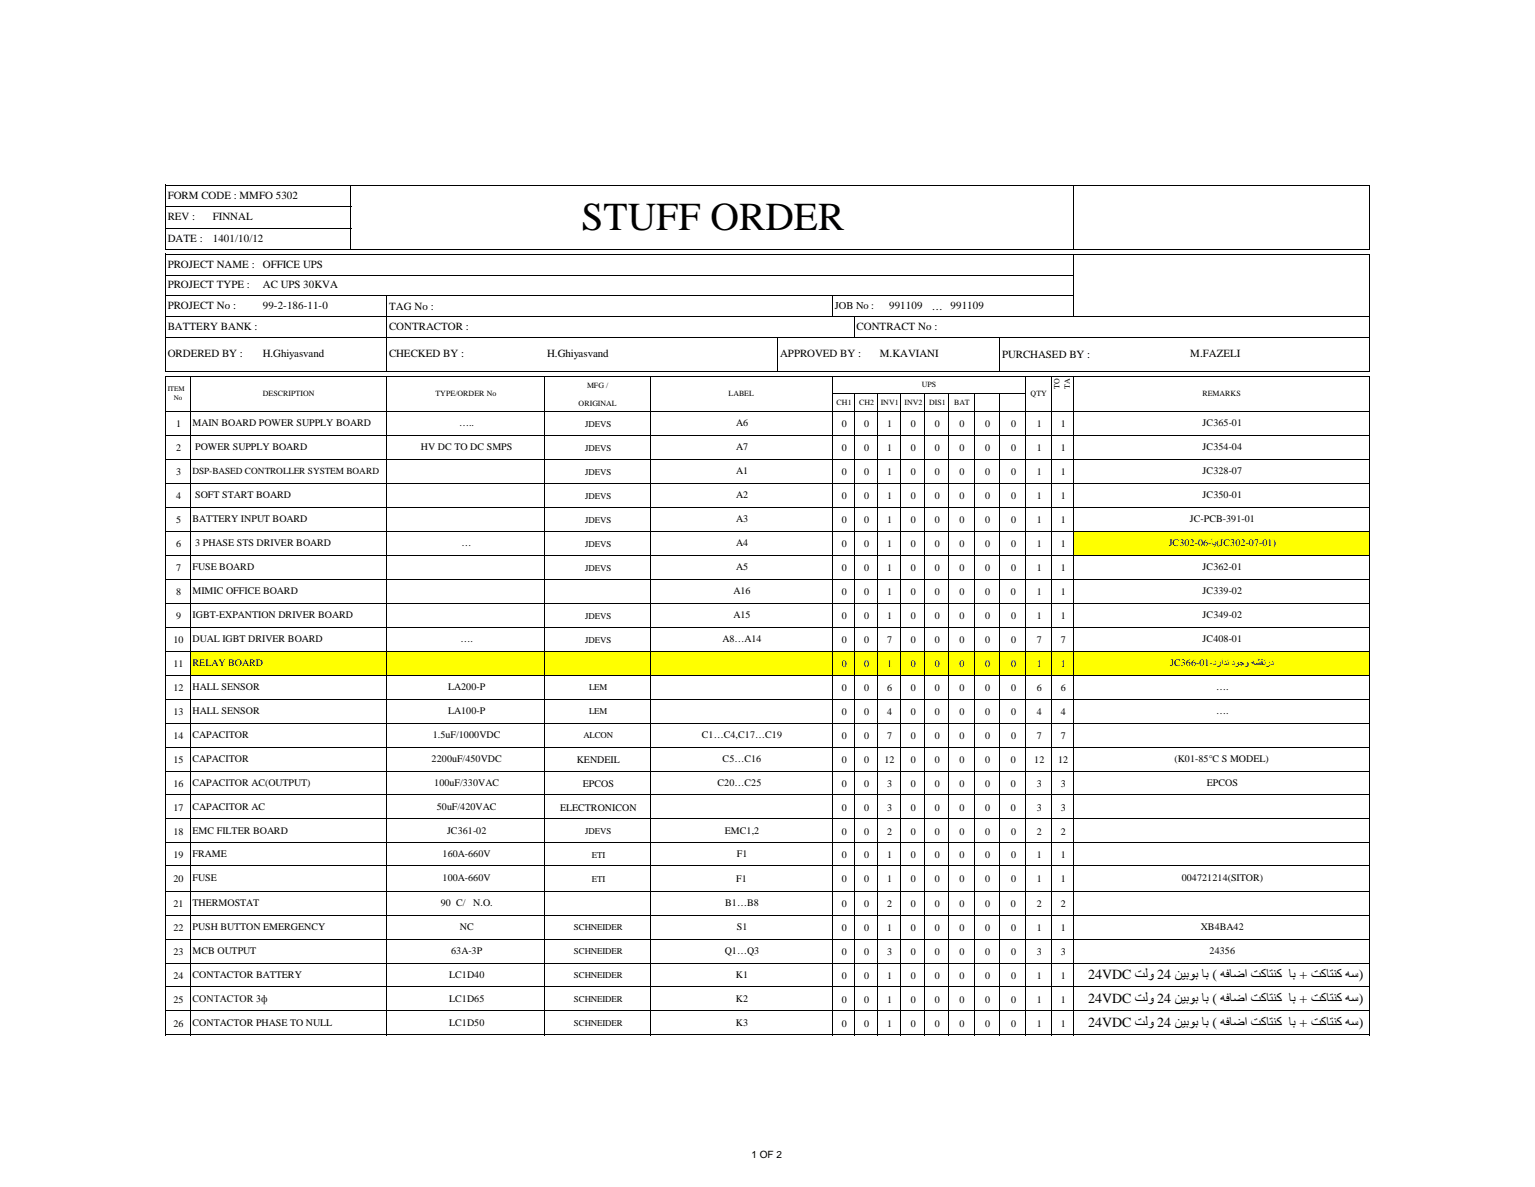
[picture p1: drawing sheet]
<svg xmlns="http://www.w3.org/2000/svg" width="279mm" height="216mm" viewBox="0 0 279 216" stroke-linecap="round" stroke-linejoin="round" font-family="sans-serif">
<defs><g id="words">
<text font-size="7.2" x="105.8" y="41.9">STUFF ORDER</text>
<g font-size="2.5">
<text x="198.1" y="178.1">24VDC تلو 24 نیبوب اب ) ھفاضا تکاتنک اب + تکاتنک ھس(</text>
<text x="198.1" y="182.4">24VDC تلو 24 نیبوب اب ) ھفاضا تکاتنک اب + تکاتنک ھس(</text>
<text x="198.1" y="186.8">24VDC تلو 24 نیبوب اب ) ھفاضا تکاتنک اب + تکاتنک ھس(</text>
</g>
<g font-size="2">
<text x="30.5" y="36.1">FORM CODE : MMFO 5302</text>
<text x="30.5" y="40">REV :</text>
<text x="38.7" y="40">FINNAL</text>
<text x="30.5" y="43.9">DATE :</text>
<text x="38.7" y="43.9">1401/10/12</text>
<text x="30.5" y="52.4">PROJECT TYPE :</text>
<text x="30.5" y="48.7">PROJECT NAME :</text>
<text x="47.8" y="52.4">AC UPS 30KVA</text>
<text x="47.8" y="48.7">OFFICE UPS</text>
<text x="30.5" y="60">BATTERY BANK :</text>
<text x="30.5" y="56.2">PROJECT No :</text>
<text x="47.8" y="56.2">99-2-186-11-0</text>
<text x="70.8" y="60">CONTRACTOR :</text>
<text x="70.8" y="56.4">TAG No :</text>
<text x="155.9" y="60">CONTRACT No :</text>
<text x="161.8" y="56.2">991109</text>
<text x="169.6" y="56.4">…</text>
<text x="173" y="56.2">991109</text>
<text x="30.5" y="65">ORDERED BY :</text>
<text x="47.8" y="65">H.Ghiyasvand</text>
<text x="70.8" y="65">CHECKED BY :</text>
<text x="99.6" y="65">H.Ghiyasvand</text>
<text x="142" y="65">APPROVED BY :</text>
<text x="160.1" y="65">M.KAVIANI</text>
<text x="182.4" y="65.1">PURCHASED BY :</text>
<text x="216.7" y="65">M.FAZELI</text>
</g>
<text font-size="1.9" x="151.9" y="56.2">JOB No :</text>
<g font-size="1.8">
<text x="32" y="77.7">1</text>
<text x="35.1" y="77.5">MAIN BOARD POWER SUPPLY BOARD</text>
<text x="83.6" y="77.5">…..</text>
<text x="134" y="77.5">A6</text>
<text x="153.2" y="77.7">0</text>
<text x="157.3" y="77.7">0</text>
<text x="161.5" y="77.7">1</text>
<text x="165.8" y="77.7">0</text>
<text x="170.2" y="77.7">0</text>
<text x="174.6" y="77.7">0</text>
<text x="179.3" y="77.7">0</text>
<text x="184" y="77.7">0</text>
<text x="188.7" y="77.7">1</text>
<text x="193.1" y="77.7">1</text>
<text x="218.9" y="77.5">JC365-01</text>
<text x="32" y="82.1">2</text>
<text x="35.5" y="81.9">POWER SUPPLY BOARD</text>
<text x="76.6" y="81.9">HV DC TO DC SMPS</text>
<text x="134" y="81.9">A7</text>
<text x="153.2" y="82.1">0</text>
<text x="157.3" y="82.1">0</text>
<text x="161.5" y="82.1">1</text>
<text x="165.8" y="82.1">0</text>
<text x="170.2" y="82.1">0</text>
<text x="174.6" y="82.1">0</text>
<text x="179.3" y="82.1">0</text>
<text x="184" y="82.1">0</text>
<text x="188.7" y="82.1">1</text>
<text x="193.1" y="82.1">1</text>
<text x="218.9" y="81.9">JC354-04</text>
<text x="32" y="86.4">3</text>
<text x="134" y="86.3">A1</text>
<text x="153.2" y="86.4">0</text>
<text x="157.3" y="86.4">0</text>
<text x="161.5" y="86.4">1</text>
<text x="165.8" y="86.4">0</text>
<text x="170.2" y="86.4">0</text>
<text x="174.6" y="86.4">0</text>
<text x="179.3" y="86.4">0</text>
<text x="184" y="86.4">0</text>
<text x="188.7" y="86.4">1</text>
<text x="193.1" y="86.4">1</text>
<text x="218.9" y="86.3">JC328-07</text>
<text x="32" y="90.8">4</text>
<text x="32" y="95.2">5</text>
<text x="35.1" y="95">BATTERY INPUT BOARD</text>
<text x="35.5" y="90.6">SOFT START BOARD</text>
<text x="134" y="90.6">A2</text>
<text x="134" y="95">A3</text>
<text x="153.2" y="95.2">0</text>
<text x="153.2" y="90.8">0</text>
<text x="157.3" y="95.2">0</text>
<text x="157.3" y="90.8">0</text>
<text x="161.5" y="95.2">1</text>
<text x="161.5" y="90.8">1</text>
<text x="165.8" y="95.2">0</text>
<text x="165.8" y="90.8">0</text>
<text x="170.2" y="95.2">0</text>
<text x="170.2" y="90.8">0</text>
<text x="174.6" y="95.2">0</text>
<text x="174.6" y="90.8">0</text>
<text x="179.3" y="95.2">0</text>
<text x="179.3" y="90.8">0</text>
<text x="184" y="95.2">0</text>
<text x="184" y="90.8">0</text>
<text x="188.7" y="95.2">1</text>
<text x="188.7" y="90.8">1</text>
<text x="193.1" y="95.2">1</text>
<text x="193.1" y="90.8">1</text>
<text x="216.6" y="95">JC-PCB-391-01</text>
<text x="218.9" y="90.6">JC350-01</text>
<text x="32" y="99.5">6</text>
<text x="35.5" y="99.3">3 PHASE STS DRIVER BOARD</text>
<text x="84" y="99.3">…</text>
<text x="134" y="99.3">A4</text>
<text x="153.2" y="99.5">0</text>
<text x="157.3" y="99.5">0</text>
<text x="161.5" y="99.5">1</text>
<text x="165.8" y="99.5">0</text>
<text x="170.2" y="99.5">0</text>
<text x="174.6" y="99.5">0</text>
<text x="179.3" y="99.5">0</text>
<text x="184" y="99.5">0</text>
<text x="188.7" y="99.5">1</text>
<text x="193.1" y="99.5">1</text>
<text x="212.7" y="99.3">JC302-06-ای)JC302-07-01)</text>
<text x="32" y="103.9">7</text>
<text x="35.1" y="103.7">FUSE BOARD</text>
<text x="134" y="103.7">A5</text>
<text x="153.2" y="103.9">0</text>
<text x="157.3" y="103.9">0</text>
<text x="161.5" y="103.9">1</text>
<text x="165.8" y="103.9">0</text>
<text x="170.2" y="103.9">0</text>
<text x="174.6" y="103.9">0</text>
<text x="179.3" y="103.9">0</text>
<text x="184" y="103.9">0</text>
<text x="188.7" y="103.9">1</text>
<text x="193.1" y="103.9">1</text>
<text x="218.9" y="103.7">JC362-01</text>
<text x="32" y="112.6">9</text>
<text x="32" y="108.2">8</text>
<text x="35.1" y="108.1">MIMIC OFFICE BOARD</text>
<text x="35.1" y="112.4">IGBT-EXPANTION DRIVER BOARD</text>
<text x="133.5" y="112.4">A15</text>
<text x="133.5" y="108.1">A16</text>
<text x="153.2" y="108.2">0</text>
<text x="153.2" y="112.6">0</text>
<text x="157.3" y="108.2">0</text>
<text x="157.3" y="112.6">0</text>
<text x="161.5" y="108.2">1</text>
<text x="161.5" y="112.6">1</text>
<text x="165.8" y="108.2">0</text>
<text x="165.8" y="112.6">0</text>
<text x="170.2" y="108.2">0</text>
<text x="170.2" y="112.6">0</text>
<text x="174.6" y="108.2">0</text>
<text x="174.6" y="112.6">0</text>
<text x="179.3" y="108.2">0</text>
<text x="179.3" y="112.6">0</text>
<text x="184" y="108.2">0</text>
<text x="184" y="112.6">0</text>
<text x="188.7" y="108.2">1</text>
<text x="188.7" y="112.6">1</text>
<text x="193.1" y="108.2">1</text>
<text x="193.1" y="112.6">1</text>
<text x="218.9" y="108.1">JC339-02</text>
<text x="218.9" y="112.4">JC349-02</text>
<text x="31.6" y="117">10</text>
<text x="35.1" y="116.8">DUAL IGBT DRIVER BOARD</text>
<text x="83.8" y="116.8">….</text>
<text x="131.5" y="116.8">A8…A14</text>
<text x="153.2" y="117">0</text>
<text x="157.3" y="117">0</text>
<text x="161.5" y="117">7</text>
<text x="165.8" y="117">0</text>
<text x="170.2" y="117">0</text>
<text x="174.6" y="117">0</text>
<text x="179.3" y="117">0</text>
<text x="184" y="117">0</text>
<text x="188.7" y="117">7</text>
<text x="193.1" y="117">7</text>
<text x="218.9" y="116.8">JC408-01</text>
<text x="31.6" y="121.3">11</text>
<text x="31.6" y="125.7">12</text>
<text x="35.1" y="121.2">RELAY BOARD</text>
<text x="35.1" y="125.5">HALL SENSOR</text>
<text x="81.6" y="125.5">LA200-P</text>
<text x="153.2" y="121.3">0</text>
<text x="153.2" y="125.7">0</text>
<text x="157.3" y="121.3">0</text>
<text x="157.3" y="125.7">0</text>
<text x="161.5" y="121.3">1</text>
<text x="161.5" y="125.7">6</text>
<text x="165.8" y="121.3">0</text>
<text x="165.8" y="125.7">0</text>
<text x="170.2" y="121.3">0</text>
<text x="170.2" y="125.7">0</text>
<text x="174.6" y="121.3">0</text>
<text x="174.6" y="125.7">0</text>
<text x="179.3" y="121.3">0</text>
<text x="179.3" y="125.7">0</text>
<text x="184" y="125.7">0</text>
<text x="184" y="121.3">0</text>
<text x="188.7" y="125.7">6</text>
<text x="188.7" y="121.3">1</text>
<text x="193.1" y="125.7">6</text>
<text x="193.1" y="121.3">1</text>
<text x="213" y="121.1">JC366-01-درادن دوجو ھشقنرد</text>
<text x="221.4" y="125.5">….</text>
<text x="31.6" y="130">13</text>
<text x="35.1" y="129.9">HALL SENSOR</text>
<text x="81.6" y="129.9">LA100-P</text>
<text x="153.2" y="130">0</text>
<text x="157.3" y="130">0</text>
<text x="161.5" y="130">4</text>
<text x="165.8" y="130">0</text>
<text x="170.2" y="130">0</text>
<text x="174.6" y="130">0</text>
<text x="179.3" y="130">0</text>
<text x="184" y="130">0</text>
<text x="188.7" y="130">4</text>
<text x="193.1" y="130">4</text>
<text x="221.4" y="129.9">….</text>
<text x="31.6" y="134.4">14</text>
<text x="35.1" y="134.2">CAPACITOR</text>
<text x="78.8" y="134.2">1.5uF/1000VDC</text>
<text x="127.8" y="134.2">C1…C4,C17…C19</text>
<text x="153.2" y="134.4">0</text>
<text x="157.3" y="134.4">0</text>
<text x="161.5" y="134.4">7</text>
<text x="165.8" y="134.4">0</text>
<text x="170.2" y="134.4">0</text>
<text x="174.6" y="134.4">0</text>
<text x="179.3" y="134.4">0</text>
<text x="184" y="134.4">0</text>
<text x="188.7" y="134.4">7</text>
<text x="193.1" y="134.4">7</text>
<text x="31.6" y="138.7">15</text>
<text x="31.6" y="143.1">16</text>
<text x="35.1" y="138.5">CAPACITOR</text>
<text x="35.1" y="142.9">CAPACITOR AC(OUTPUT)</text>
<text x="78.6" y="138.5">2200uF/450VDC</text>
<text x="79" y="142.9">100uF/330VAC</text>
<text x="105" y="138.7">KENDEIL</text>
<text x="106.1" y="143.1">EPCOS</text>
<text x="130.6" y="142.9">C20…C25</text>
<text x="131.5" y="138.5">C5…C16</text>
<text x="153.2" y="138.7">0</text>
<text x="153.2" y="143.1">0</text>
<text x="157.3" y="138.7">0</text>
<text x="157.3" y="143.1">0</text>
<text x="161" y="138.7">12</text>
<text x="161.5" y="143.1">3</text>
<text x="165.8" y="138.7">0</text>
<text x="165.8" y="143.1">0</text>
<text x="170.2" y="138.7">0</text>
<text x="170.2" y="143.1">0</text>
<text x="174.6" y="138.7">0</text>
<text x="174.6" y="143.1">0</text>
<text x="179.3" y="138.7">0</text>
<text x="179.3" y="143.1">0</text>
<text x="184" y="138.7">0</text>
<text x="184" y="143.1">0</text>
<text x="188.3" y="138.7">12</text>
<text x="188.7" y="143.1">3</text>
<text x="192.6" y="138.7">12</text>
<text x="193.1" y="143.1">3</text>
<text x="213.8" y="138.6">(K01-85°C S MODEL)</text>
<text x="219.7" y="142.9">EPCOS</text>
<text x="31.6" y="147.4">17</text>
<text x="35.1" y="147.3">CAPACITOR AC</text>
<text x="79.5" y="147.3">50uF/420VAC</text>
<text x="101.9" y="147.4">ELECTRONICON</text>
<text x="153.2" y="147.4">0</text>
<text x="157.3" y="147.4">0</text>
<text x="161.5" y="147.4">3</text>
<text x="165.8" y="147.4">0</text>
<text x="170.2" y="147.4">0</text>
<text x="174.6" y="147.4">0</text>
<text x="179.3" y="147.4">0</text>
<text x="184" y="147.4">0</text>
<text x="188.7" y="147.4">3</text>
<text x="193.1" y="147.4">3</text>
<text x="31.6" y="151.8">18</text>
<text x="35.1" y="151.6">EMC FILTER BOARD</text>
<text x="35.1" y="155.9">FRAME</text>
<text x="80.6" y="155.9">160A-660V</text>
<text x="81.4" y="151.6">JC361-02</text>
<text x="132" y="151.6">EMC1,2</text>
<text x="134.1" y="155.9">F1</text>
<text x="153.2" y="151.8">0</text>
<text x="157.3" y="151.8">0</text>
<text x="161.5" y="151.8">2</text>
<text x="165.8" y="151.8">0</text>
<text x="170.2" y="151.8">0</text>
<text x="174.6" y="151.8">0</text>
<text x="179.3" y="151.8">0</text>
<text x="184" y="151.8">0</text>
<text x="188.7" y="151.8">2</text>
<text x="193.1" y="151.8">2</text>
<text x="31.6" y="156.1">19</text>
<text x="31.6" y="160.4">20</text>
<text x="35.1" y="160.3">FUSE</text>
<text x="80.6" y="160.3">100A-660V</text>
<text x="134" y="160.3">F1</text>
<text x="153.2" y="156.1">0</text>
<text x="153.2" y="160.4">0</text>
<text x="157.3" y="156.1">0</text>
<text x="157.3" y="160.4">0</text>
<text x="161.5" y="156.1">1</text>
<text x="161.5" y="160.4">1</text>
<text x="165.8" y="156.1">0</text>
<text x="165.8" y="160.4">0</text>
<text x="170.2" y="156.1">0</text>
<text x="170.2" y="160.4">0</text>
<text x="174.6" y="156.1">0</text>
<text x="174.6" y="160.4">0</text>
<text x="179.3" y="156.1">0</text>
<text x="179.3" y="160.4">0</text>
<text x="184" y="156.1">0</text>
<text x="184" y="160.4">0</text>
<text x="188.7" y="156.1">1</text>
<text x="188.7" y="160.4">1</text>
<text x="193.1" y="156.1">1</text>
<text x="193.1" y="160.4">1</text>
<text x="215.1" y="160.3">004721214(SITOR)</text>
<text x="31.6" y="164.9">21</text>
<text x="35.1" y="164.7">THERMOSTAT</text>
<text x="80.2" y="164.7">90 C/</text>
<text x="86.1" y="164.7">N.O.</text>
<text x="132" y="164.7">B1…B8</text>
<text x="153.2" y="164.9">0</text>
<text x="157.3" y="164.9">0</text>
<text x="161.5" y="164.9">2</text>
<text x="165.8" y="164.9">0</text>
<text x="170.2" y="164.9">0</text>
<text x="174.6" y="164.9">0</text>
<text x="179.3" y="164.9">0</text>
<text x="184" y="164.9">0</text>
<text x="188.7" y="164.9">2</text>
<text x="193.1" y="164.9">2</text>
<text x="31.6" y="169.3">22</text>
<text x="31.6" y="173.6">23</text>
<text x="35.1" y="169.1">PUSH BUTTON EMERGENCY</text>
<text x="35.1" y="173.5">MCB OUTPUT</text>
<text x="82.1" y="173.5">63A-3P</text>
<text x="83.7" y="169.1">NC</text>
<text x="131.9" y="173.5">Q1…Q3</text>
<text x="134.1" y="169.1">S1</text>
<text x="153.2" y="169.3">0</text>
<text x="153.2" y="173.6">0</text>
<text x="157.3" y="169.3">0</text>
<text x="157.3" y="173.6">0</text>
<text x="161.5" y="169.3">1</text>
<text x="161.5" y="173.6">3</text>
<text x="165.8" y="169.3">0</text>
<text x="165.8" y="173.6">0</text>
<text x="170.2" y="169.3">0</text>
<text x="170.2" y="173.6">0</text>
<text x="174.6" y="169.3">0</text>
<text x="174.6" y="173.6">0</text>
<text x="179.3" y="169.3">0</text>
<text x="179.3" y="173.6">0</text>
<text x="184" y="169.3">0</text>
<text x="184" y="173.6">0</text>
<text x="188.7" y="169.3">1</text>
<text x="188.7" y="173.6">3</text>
<text x="193.1" y="169.3">1</text>
<text x="193.1" y="173.6">3</text>
<text x="218.6" y="169.1">XB4BA42</text>
<text x="220.2" y="173.5">24356</text>
<text x="31.6" y="178">24</text>
<text x="35.1" y="177.8">CONTACTOR BATTERY</text>
<text x="81.7" y="177.8">LC1D40</text>
<text x="133.9" y="177.8">K1</text>
<text x="153.2" y="178">0</text>
<text x="157.3" y="178">0</text>
<text x="161.5" y="178">1</text>
<text x="165.8" y="178">0</text>
<text x="170.2" y="178">0</text>
<text x="174.6" y="178">0</text>
<text x="179.3" y="178">0</text>
<text x="184" y="178">0</text>
<text x="188.7" y="178">1</text>
<text x="193.1" y="178">1</text>
<text x="31.6" y="182.4">25</text>
<text x="35.1" y="182.2">CONTACTOR 3ф</text>
<text x="81.7" y="182.2">LC1D65</text>
<text x="133.9" y="182.2">K2</text>
<text x="153.2" y="182.4">0</text>
<text x="157.3" y="182.4">0</text>
<text x="161.5" y="182.4">1</text>
<text x="165.8" y="182.4">0</text>
<text x="170.2" y="182.4">0</text>
<text x="174.6" y="182.4">0</text>
<text x="179.3" y="182.4">0</text>
<text x="184" y="182.4">0</text>
<text x="188.7" y="182.4">1</text>
<text x="193.1" y="182.4">1</text>
<text x="31.6" y="186.7">26</text>
<text x="35.1" y="186.5">CONTACTOR PHASE TO NULL</text>
<text x="81.7" y="186.5">LC1D50</text>
<text x="133.9" y="186.5">K3</text>
<text x="153.2" y="186.7">0</text>
<text x="157.3" y="186.7">0</text>
<text x="161.5" y="186.7">1</text>
<text x="165.8" y="186.7">0</text>
<text x="170.2" y="186.7">0</text>
<text x="174.6" y="186.7">0</text>
<text x="179.3" y="186.7">0</text>
<text x="184" y="186.7">0</text>
<text x="188.7" y="186.7">1</text>
<text x="193.1" y="186.7">1</text>
<text x="136.8" y="210.6">1 OF 2</text>
</g>
<text font-size="1.7" x="35" y="86.2">DSP-BASED CONTROLLER SYSTEM BOARD</text>
<g font-size="1.6">
<text x="106.5" y="77.6">JDEVS</text>
<text x="106.5" y="82">JDEVS</text>
<text x="106.5" y="86.3">JDEVS</text>
<text x="106.5" y="90.7">JDEVS</text>
<text x="106.5" y="95.1">JDEVS</text>
<text x="106.5" y="99.4">JDEVS</text>
<text x="106.5" y="103.8">JDEVS</text>
<text x="106.5" y="112.5">JDEVS</text>
<text x="106.5" y="116.9">JDEVS</text>
<text x="107.2" y="125.6">LEM</text>
<text x="107.2" y="129.9">LEM</text>
<text x="106.2" y="134.3">ALCON</text>
<text x="106.5" y="151.7">JDEVS</text>
<text x="107.7" y="156">ETI</text>
<text x="107.7" y="160.3">ETI</text>
<text x="104.5" y="169.2">SCHNEIDER</text>
<text x="104.5" y="173.6">SCHNEIDER</text>
<text x="104.5" y="177.9">SCHNEIDER</text>
<text x="104.5" y="182.3">SCHNEIDER</text>
<text x="104.5" y="186.6">SCHNEIDER</text>
</g>
<g font-size="1.4">
<text x="106.8" y="70.6">MFG /</text>
<text x="167.8" y="70.5">UPS</text>
<text x="192.9" y="70.8" transform="rotate(-90 192.9 70.8)">TO</text>
<text x="194.7" y="70.8" transform="rotate(-90 194.7 70.8)">TA</text>
<text x="47.8" y="72.1">DESCRIPTION</text>
<text x="79.2" y="72.1">TYPE/ORDER No</text>
<text x="105.3" y="73.8">ORIGINAL</text>
<text x="132.6" y="72.1">LABEL</text>
<text x="152.3" y="73.7">CH1</text>
<text x="156.4" y="73.7">CH2</text>
<text x="160.3" y="73.7">INV1</text>
<text x="164.6" y="73.7">INV2</text>
<text x="169.1" y="73.7">DIS1</text>
<text x="173.7" y="73.7">BAT</text>
<text x="187.6" y="72.1">QTY</text>
<text x="218.9" y="72.1">REMARKS</text>
</g>
<g font-size="1.3">
<text x="30.5" y="71.2">ITEM</text>
<text x="31.6" y="72.8">No</text>
</g>
</g></defs>
<path d="M195.4 96.7h53.9v4.4h-53.9z" fill="#ff0"/>
<g fill="#fff">
<path d="M30.3 101h219v17.5h-219z"/>
<path d="M30.3 118.5h4.4v4.4h-4.4z"/>
</g>
<path d="M34.6 118.5h214.7v4.4h-214.7z" fill="#ff0"/>
<path d="M30.3 122.8h219v65.5h-219z" fill="#fff"/>
<g fill="none" stroke="#000" stroke-width=".18">
<path d="M30.1 33.6v11.9M30.2 33.7h219.2M30.2 37.6h33.8M63.9 33.8v11.7M195.4 33.8v11.7M249.3 33.8v11.7M30.1 46.2v21.5M30.2 41.5h33.8M30.2 45.4h219.2M30.2 46.3h219.2M30.2 50h165.3M30.2 53.8h165.3"/>
<path d="M30.2 57.6h219.2M70.4 53.9v13.8M151.5 53.9v3.7M155.5 57.6v3.8M195.4 46.3v11.3M249.3 46.3v21.4M30.1 68.4v119.9M30.2 61.3h219.2M30.2 67.6h219.2M30.2 68.5h219.2M30.2 74.9h219.2M30.2 79.2h219.2"/>
<path d="M34.6 68.6v119.7M70.4 68.6v119.7M99.2 68.6v119.7M118.3 68.6v119.7M141.6 61.4v6.3M151.5 68.6v119.7M151.6 71.6h35.2M155.5 71.7v116.6M159.7 71.7v116.6M163.8 71.7v116.6M168.4 71.7v116.6M172.6 71.7v116.6"/>
<path d="M177.3 71.7v116.6M182 61.4v6.3M182 71.7v116.6M186.7 68.6v119.7M191.4 68.6v119.7M195.4 68.6v119.7M249.3 68.6v119.7M30.2 83.6h219.2M30.2 88h219.2M30.2 92.3h219.2M30.2 96.7h219.2M30.2 101h219.2"/>
<path d="M30.2 105.4h219.2M30.2 109.8h219.2M30.2 114.1h219.2M30.2 118.5h219.2M30.2 122.8h219.2M30.2 127.2h219.2M30.2 131.6h219.2M30.2 135.9h219.2M30.2 140.2h219.2M30.2 144.6h219.2M30.2 149h219.2M30.2 153.3h219.2"/>
<path d="M30.2 157.5h219.2M30.2 162.1h219.2M30.2 166.4h219.2M30.2 170.8h219.2M30.2 175.2h219.2M30.2 179.5h219.2M30.2 183.9h219.2M30.2 188.2h219.2"/>
</g>
<use href="#words"/>
</svg>
